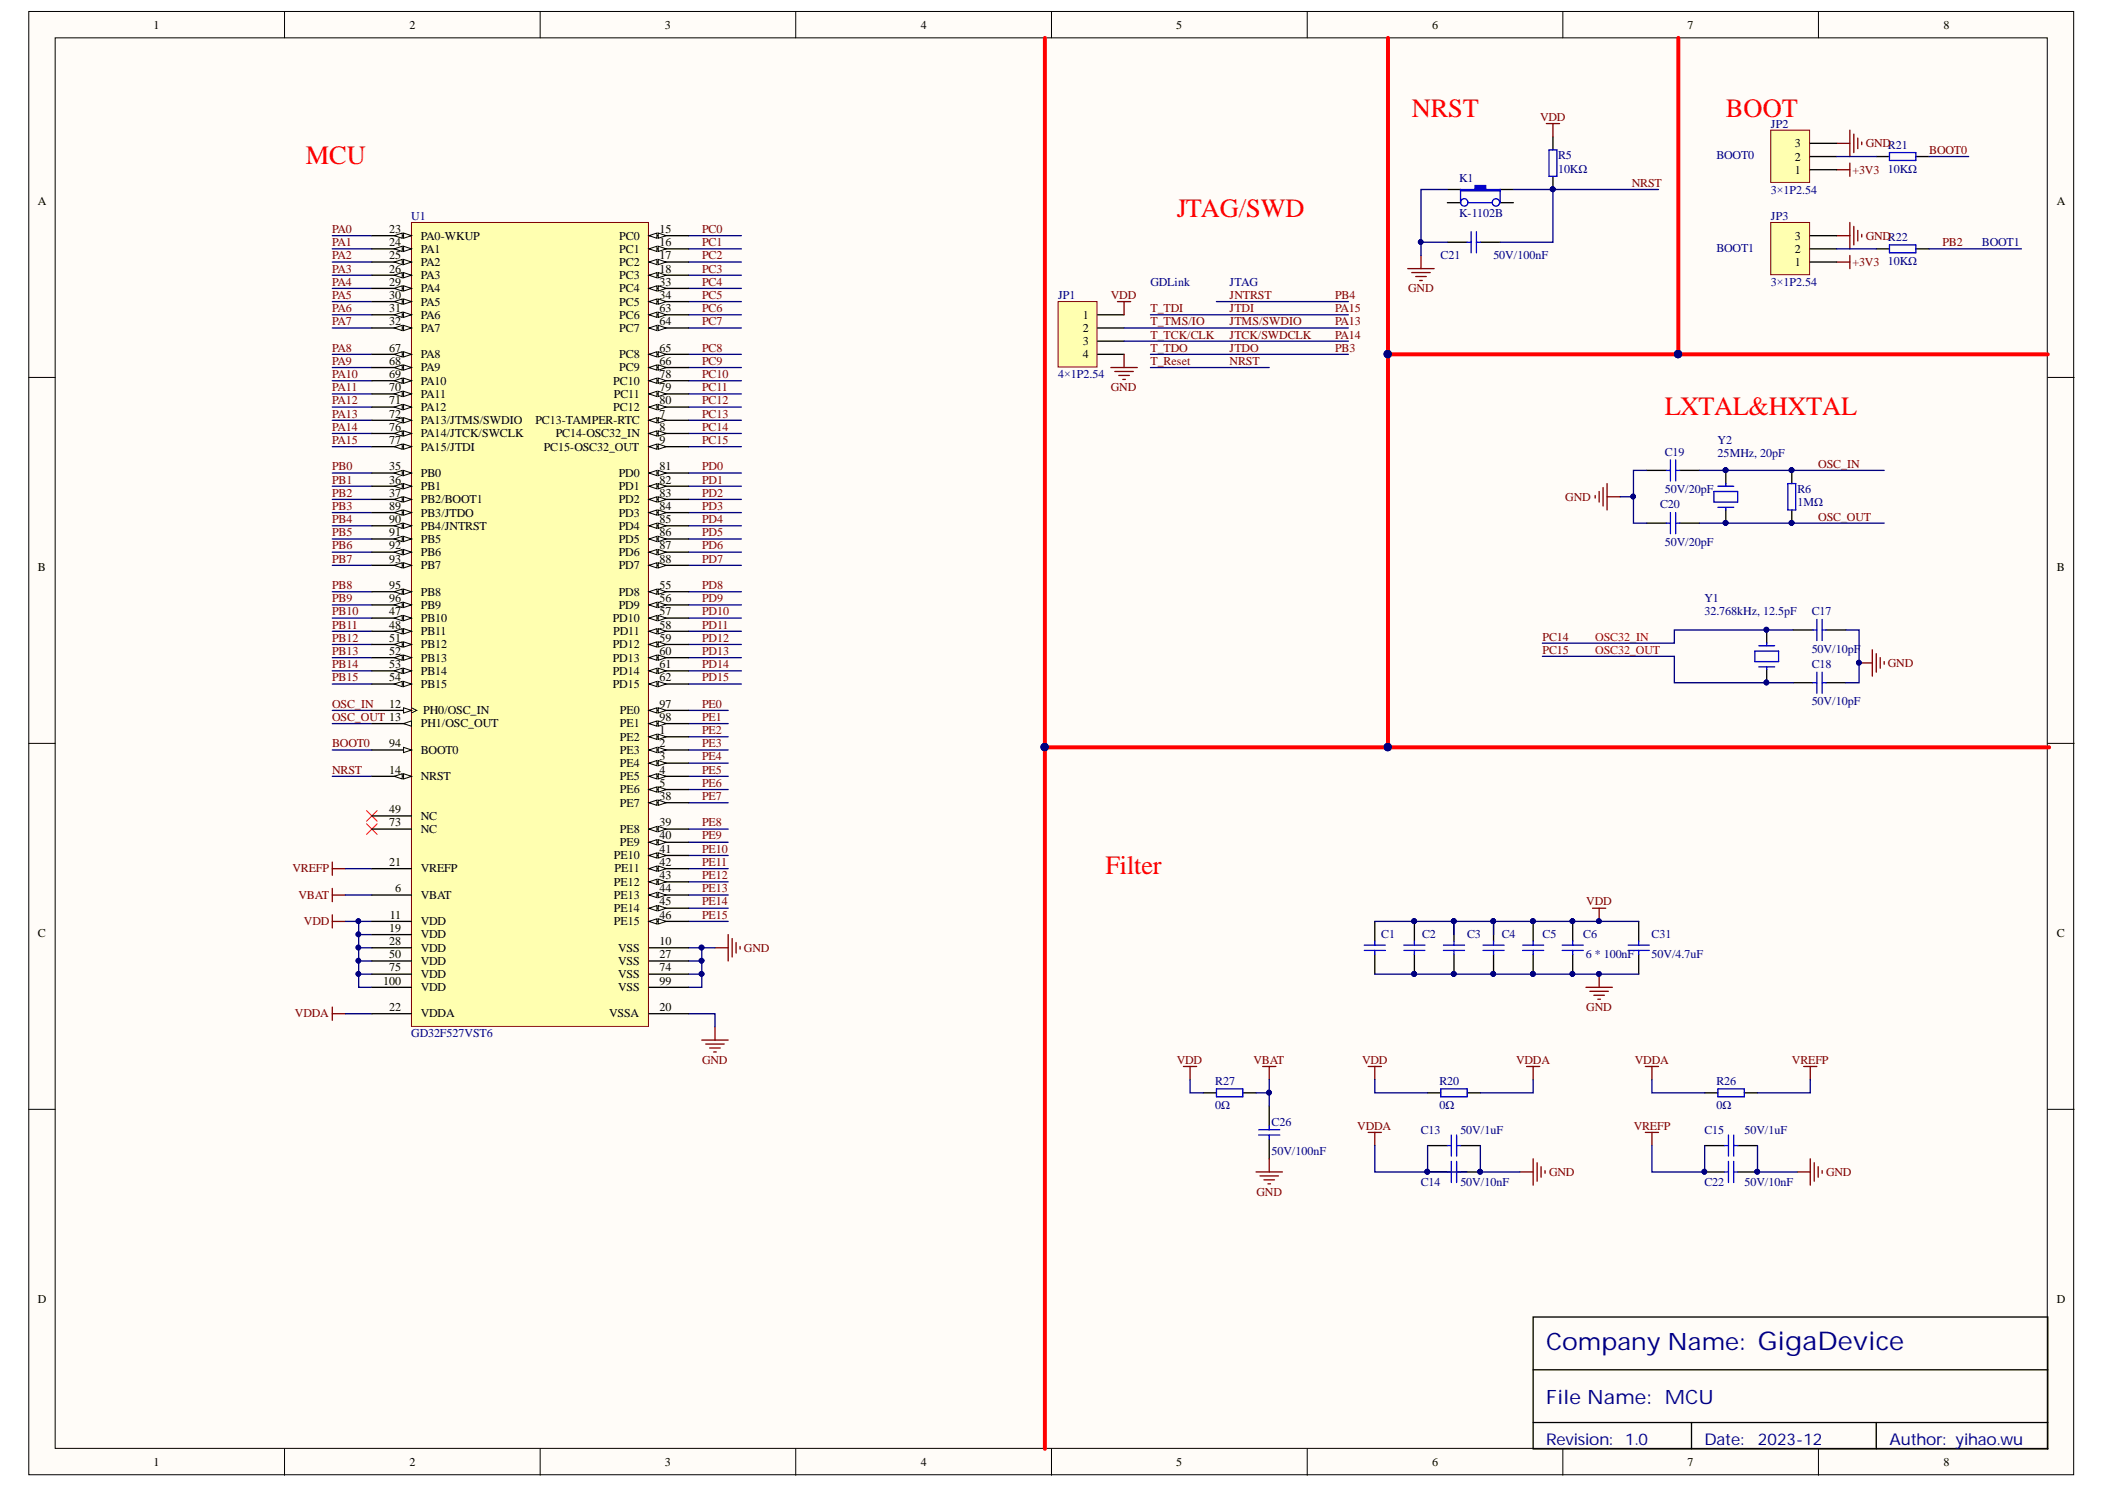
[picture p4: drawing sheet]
<svg xmlns="http://www.w3.org/2000/svg" width="297mm" height="210mm" viewBox="0 0 297 210" stroke-linecap="round" stroke-linejoin="round" font-family="sans-serif">
<defs><g id="words">
<g font-size="3.7" fill="#f00">
<text x="199.2" y="16.5">NRST</text>
<text x="243.6" y="16.5">BOOT</text>
<text x="43.1" y="23.2">MCU</text>
<text x="166.1" y="30.6">JTAG/SWD</text>
<text x="234.9" y="58.5">LXTAL&amp;HXTAL</text>
<text x="156" y="123.2">Filter</text>
</g>
<text font-size="3.4" fill="#000080" x="218.2" y="190.4">Company Name: GigaDevice</text>
<text font-size="2.8" fill="#000080" x="218.2" y="198">File Name: MCU</text>
<g font-size="2.3" fill="#000080">
<text x="218.2" y="203.8">Revision:</text>
<text x="229.3" y="203.8">1.0</text>
<text x="240.5" y="203.8">Date:</text>
<text x="248" y="203.8">2023-12</text>
<text x="266.7" y="203.8">Author: yihao.wu</text>
</g>
<g font-size="1.7">
<text x="21.7" y="4.1">1</text>
<text x="57.8" y="4.1">2</text>
<text x="93.8" y="4.1">3</text>
<text x="129.9" y="4.1">4</text>
<text x="166" y="4.1">5</text>
<text x="202.1" y="4.1">6</text>
<text x="238.1" y="4.1">7</text>
<text x="274.3" y="4.1">8</text>
<text x="253.3" y="22.7">2</text>
<text x="253.3" y="20.8">3</text>
<text x="5.3" y="28.9">A</text>
<text x="253.3" y="24.5">1</text>
<text x="290.3" y="28.9">A</text>
<text x="54.9" y="32.9">23</text>
<text x="54.9" y="34.7">24</text>
<text x="59.4" y="33.8">PA0-WKUP</text>
<text x="59.4" y="35.7">PA1</text>
<text x="87.4" y="33.8">PC0</text>
<text x="87.4" y="35.7">PC1</text>
<text x="93.1" y="32.9">15</text>
<text x="93.1" y="34.7">16</text>
<text x="253.3" y="35.7">2</text>
<text x="253.3" y="33.8">3</text>
<text x="54.9" y="36.6">25</text>
<text x="54.9" y="38.5">26</text>
<text x="54.9" y="40.3">29</text>
<text x="59.4" y="37.5">PA2</text>
<text x="59.4" y="39.4">PA3</text>
<text x="59.4" y="41.2">PA4</text>
<text x="87.4" y="37.5">PC2</text>
<text x="87.4" y="39.4">PC3</text>
<text x="87.4" y="41.2">PC4</text>
<text x="93.1" y="36.6">17</text>
<text x="93.1" y="38.5">18</text>
<text x="93.1" y="40.3">33</text>
<text x="253.3" y="37.5">1</text>
<text x="54.9" y="42.2">30</text>
<text x="54.9" y="44">31</text>
<text x="54.9" y="45.9">32</text>
<text x="59.4" y="43.1">PA5</text>
<text x="59.4" y="45">PA6</text>
<text x="59.4" y="46.8">PA7</text>
<text x="87.4" y="43.1">PC5</text>
<text x="87.4" y="45">PC6</text>
<text x="87.4" y="46.8">PC7</text>
<text x="93.1" y="42.2">34</text>
<text x="93.1" y="44">63</text>
<text x="93.1" y="45.9">64</text>
<text x="152.8" y="45">1</text>
<text x="152.8" y="46.8">2</text>
<text x="54.9" y="49.6">67</text>
<text x="54.9" y="51.5">68</text>
<text x="54.9" y="53.3">69</text>
<text x="59.4" y="50.5">PA8</text>
<text x="59.4" y="52.4">PA9</text>
<text x="87.4" y="50.5">PC8</text>
<text x="87.4" y="52.4">PC9</text>
<text x="93.1" y="49.6">65</text>
<text x="93.1" y="51.5">66</text>
<text x="93.1" y="53.3">78</text>
<text x="152.8" y="48.7">3</text>
<text x="152.8" y="50.5">4</text>
<text x="54.9" y="55.2">70</text>
<text x="54.9" y="57.1">71</text>
<text x="54.9" y="58.9">72</text>
<text x="59.4" y="54.3">PA10</text>
<text x="59.4" y="56.1">PA11</text>
<text x="59.4" y="58">PA12</text>
<text x="59.4" y="59.8">PA13/JTMS/SWDIO</text>
<text x="75.5" y="59.8">PC13-TAMPER-RTC</text>
<text x="86.5" y="54.3">PC10</text>
<text x="86.5" y="58">PC12</text>
<text x="86.6" y="56.1">PC11</text>
<text x="93.1" y="55.2">79</text>
<text x="93.1" y="57.1">80</text>
<text x="93.1" y="58.9">7</text>
<text x="54.9" y="60.8">76</text>
<text x="54.9" y="62.6">77</text>
<text x="59.4" y="61.7">PA14/JTCK/SWCLK</text>
<text x="59.4" y="63.6">PA15/JTDI</text>
<text x="76.7" y="63.6">PC15-OSC32_OUT</text>
<text x="78.4" y="61.7">PC14-OSC32_IN</text>
<text x="93.1" y="60.8">8</text>
<text x="93.1" y="62.6">9</text>
<text x="54.9" y="66.4">35</text>
<text x="54.9" y="68.2">36</text>
<text x="54.9" y="70.1">37</text>
<text x="54.9" y="71.9">89</text>
<text x="59.4" y="67.3">PB0</text>
<text x="59.4" y="69.1">PB1</text>
<text x="59.4" y="71">PB2/BOOT1</text>
<text x="87.3" y="67.3">PD0</text>
<text x="87.3" y="69.1">PD1</text>
<text x="87.3" y="71">PD2</text>
<text x="93.1" y="66.4">81</text>
<text x="93.1" y="68.2">82</text>
<text x="93.1" y="70.1">83</text>
<text x="93.1" y="71.9">84</text>
<text x="54.9" y="73.8">90</text>
<text x="54.9" y="75.7">91</text>
<text x="54.9" y="77.5">92</text>
<text x="59.4" y="72.9">PB3/JTDO</text>
<text x="59.4" y="74.7">PB4/JNTRST</text>
<text x="59.4" y="76.6">PB5</text>
<text x="87.3" y="72.9">PD3</text>
<text x="87.3" y="74.7">PD4</text>
<text x="87.3" y="76.6">PD5</text>
<text x="93.1" y="73.8">85</text>
<text x="93.1" y="75.7">86</text>
<text x="93.1" y="77.5">87</text>
<text x="5.3" y="80.6">B</text>
<text x="54.9" y="79.4">93</text>
<text x="54.9" y="83.1">95</text>
<text x="59.4" y="78.4">PB6</text>
<text x="59.4" y="80.3">PB7</text>
<text x="87.3" y="78.4">PD6</text>
<text x="87.3" y="80.3">PD7</text>
<text x="93.1" y="79.4">88</text>
<text x="93.1" y="83.1">55</text>
<text x="290.3" y="80.6">B</text>
<text x="54.9" y="84.9">96</text>
<text x="54.9" y="86.8">47</text>
<text x="54.9" y="88.7">48</text>
<text x="59.4" y="84">PB8</text>
<text x="59.4" y="85.9">PB9</text>
<text x="59.4" y="87.7">PB10</text>
<text x="59.4" y="89.6">PB11</text>
<text x="86.5" y="87.7">PD10</text>
<text x="86.5" y="89.6">PD11</text>
<text x="87.3" y="84">PD8</text>
<text x="87.3" y="85.9">PD9</text>
<text x="93.1" y="84.9">56</text>
<text x="93.1" y="86.8">57</text>
<text x="93.1" y="88.7">58</text>
<text x="54.9" y="90.5">51</text>
<text x="54.9" y="92.4">52</text>
<text x="54.9" y="94.2">53</text>
<text x="59.4" y="91.5">PB12</text>
<text x="59.4" y="93.3">PB13</text>
<text x="59.4" y="95.2">PB14</text>
<text x="86.5" y="91.5">PD12</text>
<text x="86.5" y="93.3">PD13</text>
<text x="86.5" y="95.2">PD14</text>
<text x="93.1" y="90.5">59</text>
<text x="93.1" y="92.4">60</text>
<text x="93.1" y="94.2">61</text>
<text x="54.9" y="99.8">12</text>
<text x="54.9" y="96.1">54</text>
<text x="59.4" y="97">PB15</text>
<text x="59.7" y="100.8">PH0/OSC_IN</text>
<text x="86.5" y="97">PD15</text>
<text x="87.5" y="100.8">PE0</text>
<text x="93.1" y="96.1">62</text>
<text x="93.1" y="99.8">97</text>
<text x="93.1" y="101.7">98</text>
<text x="54.9" y="105.4">94</text>
<text x="59.4" y="106.3">BOOT0</text>
<text x="59.4" y="102.6">PH1/OSC_OUT</text>
<text x="87.5" y="102.6">PE1</text>
<text x="87.5" y="104.5">PE2</text>
<text x="87.5" y="106.3">PE3</text>
<text x="93.1" y="103.5">1</text>
<text x="93.1" y="105.4">2</text>
<text x="93.1" y="107.3">3</text>
<text x="54.9" y="109.1">14</text>
<text x="59.4" y="110.1">NRST</text>
<text x="87.5" y="108.2">PE4</text>
<text x="87.5" y="110.1">PE5</text>
<text x="87.5" y="111.9">PE6</text>
<text x="87.5" y="113.8">PE7</text>
<text x="93.1" y="109.1">4</text>
<text x="93.1" y="111">5</text>
<text x="93.1" y="112.8">38</text>
<text x="54.9" y="116.6">73</text>
<text x="54.9" y="114.7">49</text>
<text x="59.4" y="117.5">NC</text>
<text x="59.4" y="115.6">NC</text>
<text x="87.5" y="117.5">PE8</text>
<text x="87.5" y="119.4">PE9</text>
<text x="93.1" y="116.6">39</text>
<text x="93.1" y="118.4">40</text>
<text x="54.9" y="122.1">21</text>
<text x="55.8" y="125.9">6</text>
<text x="59.4" y="123.1">VREFP</text>
<text x="86.6" y="121.2">PE10</text>
<text x="86.6" y="124.9">PE12</text>
<text x="86.7" y="123.1">PE11</text>
<text x="93.1" y="120.3">41</text>
<text x="93.1" y="122.1">42</text>
<text x="93.1" y="124">43</text>
<text x="93.1" y="125.9">44</text>
<text x="54.9" y="131.4">19</text>
<text x="55" y="129.6">11</text>
<text x="59.4" y="130.5">VDD</text>
<text x="59.4" y="126.8">VBAT</text>
<text x="86.6" y="126.8">PE13</text>
<text x="86.6" y="128.7">PE14</text>
<text x="86.6" y="130.5">PE15</text>
<text x="93.1" y="127.7">45</text>
<text x="93.1" y="129.6">46</text>
<text x="5.3" y="132.2">C</text>
<text x="54.9" y="135.2">50</text>
<text x="54.9" y="137">75</text>
<text x="54.9" y="133.3">28</text>
<text x="59.4" y="136.1">VDD</text>
<text x="59.4" y="137.9">VDD</text>
<text x="59.4" y="134.2">VDD</text>
<text x="59.4" y="132.4">VDD</text>
<text x="87.2" y="137.9">VSS</text>
<text x="87.2" y="136.1">VSS</text>
<text x="87.2" y="134.2">VSS</text>
<text x="93.1" y="137">74</text>
<text x="93.1" y="135.2">27</text>
<text x="93.1" y="133.3">10</text>
<text x="290.3" y="132.2">C</text>
<text x="54.1" y="138.9">100</text>
<text x="54.9" y="142.6">22</text>
<text x="59.4" y="139.8">VDD</text>
<text x="59.4" y="143.5">VDDA</text>
<text x="86" y="143.5">VSSA</text>
<text x="87.2" y="139.8">VSS</text>
<text x="93.1" y="142.6">20</text>
<text x="93.1" y="138.9">99</text>
<text x="5.3" y="183.8">D</text>
<text x="290.3" y="183.8">D</text>
<text x="21.7" y="206.8">1</text>
<text x="57.8" y="206.8">2</text>
<text x="93.8" y="206.8">3</text>
<text x="129.9" y="206.8">4</text>
<text x="166" y="206.8">5</text>
<text x="202.1" y="206.8">6</text>
<text x="238.1" y="206.8">7</text>
<text x="274.3" y="206.8">8</text>
</g>
<g font-size="1.7" fill="#800000">
<text x="217.3" y="17.1">VDD</text>
<text x="263.3" y="20.8">GNDR21</text>
<text x="272.2" y="21.7">BOOT0</text>
<text x="230.3" y="26.4">NRST</text>
<text x="261.4" y="24.5">+3V3</text>
<text x="46.9" y="32.9">PA0</text>
<text x="46.9" y="34.7">PA1</text>
<text x="99.1" y="32.9">PC0</text>
<text x="99.1" y="34.7">PC1</text>
<text x="263.3" y="33.8">GNDR22</text>
<text x="274.1" y="34.7">PB2</text>
<text x="46.9" y="40.3">PA4</text>
<text x="46.9" y="38.5">PA3</text>
<text x="46.9" y="36.6">PA2</text>
<text x="99.1" y="40.3">PC4</text>
<text x="99.1" y="38.5">PC3</text>
<text x="99.1" y="36.6">PC2</text>
<text x="198.7" y="41.2">GND</text>
<text x="261.4" y="37.5">+3V3</text>
<text x="46.9" y="42.2">PA5</text>
<text x="46.9" y="44">PA6</text>
<text x="46.9" y="45.9">PA7</text>
<text x="99.1" y="42.2">PC5</text>
<text x="99.1" y="44">PC6</text>
<text x="99.1" y="45.9">PC7</text>
<text x="156.8" y="42.2">VDD</text>
<text x="162.3" y="45.9">T_TMS/IO</text>
<text x="162.3" y="47.8">T_TCK/CLK</text>
<text x="162.3" y="44">T_TDI</text>
<text x="173.5" y="42.2">JNTRST</text>
<text x="173.5" y="44">JTDI</text>
<text x="173.5" y="45.9">JTMS/SWDIO</text>
<text x="173.5" y="47.8">JTCK/SWDCLK</text>
<text x="188.4" y="45.9">PA13</text>
<text x="188.4" y="44">PA15</text>
<text x="188.4" y="42.2">PB4</text>
<text x="188.4" y="47.8">PA14</text>
<text x="46.9" y="51.5">PA9</text>
<text x="46.9" y="53.3">PA10</text>
<text x="46.9" y="49.6">PA8</text>
<text x="99.1" y="49.6">PC8</text>
<text x="99.1" y="51.5">PC9</text>
<text x="99.1" y="53.3">PC10</text>
<text x="162.3" y="49.6">T_TDO</text>
<text x="162.3" y="51.5">T_Reset</text>
<text x="173.5" y="49.6">JTDO</text>
<text x="173.5" y="51.5">NRST</text>
<text x="188.4" y="49.6">PB3</text>
<text x="46.9" y="55.2">PA11</text>
<text x="46.9" y="57.1">PA12</text>
<text x="46.9" y="58.9">PA13</text>
<text x="99.1" y="57.1">PC12</text>
<text x="99.1" y="58.9">PC13</text>
<text x="99.1" y="55.2">PC11</text>
<text x="156.8" y="55.2">GND</text>
<text x="46.9" y="62.6">PA15</text>
<text x="46.9" y="60.8">PA14</text>
<text x="99.1" y="60.8">PC14</text>
<text x="99.1" y="62.6">PC15</text>
<text x="46.9" y="68.2">PB1</text>
<text x="46.9" y="70.1">PB2</text>
<text x="46.9" y="71.9">PB3</text>
<text x="46.9" y="66.4">PB0</text>
<text x="99.1" y="66.4">PD0</text>
<text x="99.1" y="68.2">PD1</text>
<text x="99.1" y="71.9">PD3</text>
<text x="99.1" y="70.1">PD2</text>
<text x="220.9" y="70.7">GND</text>
<text x="256.6" y="66">OSC_IN</text>
<text x="46.9" y="75.7">PB5</text>
<text x="46.9" y="77.5">PB6</text>
<text x="46.9" y="73.8">PB4</text>
<text x="99.1" y="73.8">PD4</text>
<text x="99.1" y="75.7">PD5</text>
<text x="99.1" y="77.5">PD6</text>
<text x="256.6" y="73.5">OSC_OUT</text>
<text x="46.9" y="79.4">PB7</text>
<text x="46.9" y="83.1">PB8</text>
<text x="99.1" y="79.4">PD7</text>
<text x="99.1" y="83.1">PD8</text>
<text x="46.9" y="86.8">PB10</text>
<text x="46.9" y="88.7">PB11</text>
<text x="46.9" y="84.9">PB9</text>
<text x="99.1" y="84.9">PD9</text>
<text x="99.1" y="86.8">PD10</text>
<text x="99.1" y="88.7">PD11</text>
<text x="46.9" y="90.5">PB12</text>
<text x="46.9" y="92.4">PB13</text>
<text x="46.9" y="94.2">PB14</text>
<text x="99.1" y="90.5">PD12</text>
<text x="99.1" y="92.4">PD13</text>
<text x="99.1" y="94.2">PD14</text>
<text x="217.7" y="90.4">PC14</text>
<text x="217.7" y="92.2">PC15</text>
<text x="266.4" y="94.1">GND</text>
<text x="46.9" y="96.1">PB15</text>
<text x="46.9" y="99.8">OSC_IN</text>
<text x="46.9" y="101.7">OSC_OUT 13</text>
<text x="99.1" y="96.1">PD15</text>
<text x="99.1" y="99.8">PE0</text>
<text x="99.1" y="101.7">PE1</text>
<text x="46.9" y="105.4">BOOT0</text>
<text x="99.1" y="103.5">PE2</text>
<text x="99.1" y="105.4">PE3</text>
<text x="99.1" y="107.3">PE4</text>
<text x="46.9" y="109.1">NRST</text>
<text x="99.1" y="109.1">PE5</text>
<text x="99.1" y="111">PE6</text>
<text x="99.1" y="112.8">PE7</text>
<text x="99.1" y="118.4">PE9</text>
<text x="99.1" y="116.6">PE8</text>
<text x="41.3" y="123.1">VREFP</text>
<text x="99.1" y="122.1">PE11</text>
<text x="99.1" y="120.3">PE10</text>
<text x="99.1" y="124">PE12</text>
<text x="99.1" y="125.9">PE13</text>
<text x="42.1" y="126.8">VBAT</text>
<text x="42.9" y="130.5">VDD</text>
<text x="99.1" y="127.7">PE14</text>
<text x="99.1" y="129.6">PE15</text>
<text x="223.8" y="127.7">VDD</text>
<text x="105" y="134.2">GND</text>
<text x="41.6" y="143.5">VDDA</text>
<text x="223.8" y="142.6">GND</text>
<text x="99.1" y="150">GND</text>
<text x="166.1" y="150">VDD</text>
<text x="176.9" y="150">VBAT</text>
<text x="192.2" y="150">VDD</text>
<text x="213.9" y="150">VDDA</text>
<text x="230.7" y="150">VDDA</text>
<text x="252.9" y="150">VREFP</text>
<text x="191.5" y="159.4">VDDA</text>
<text x="230.5" y="159.4">VREFP</text>
<text x="218.6" y="165.9">GND</text>
<text x="257.7" y="165.9">GND</text>
<text x="177.3" y="168.7">GND</text>
</g>
<g font-size="1.7" fill="#000080">
<text x="219.9" y="22.5">R5</text>
<text x="242.2" y="22.5">BOOT0</text>
<text x="249.9" y="18">JP2</text>
<text x="205.9" y="25.6">K1</text>
<text x="219.9" y="24.3">10KΩ</text>
<text x="249.9" y="27.3">3×1P2.54</text>
<text x="266.4" y="24.3">10KΩ</text>
<text x="58" y="31">U1</text>
<text x="205.9" y="30.7">K-1102B</text>
<text x="242.2" y="35.5">BOOT1</text>
<text x="249.9" y="31">JP3</text>
<text x="279.7" y="34.7">BOOT1</text>
<text x="162.3" y="40.3">GDLink</text>
<text x="173.5" y="40.3">JTAG</text>
<text x="203.3" y="36.6">C21</text>
<text x="210.7" y="36.6">50V/100nF</text>
<text x="249.9" y="40.3">3×1P2.54</text>
<text x="266.4" y="37.4">10KΩ</text>
<text x="149.3" y="42.2">JP1</text>
<text x="149.3" y="53.3">4×1P2.54</text>
<text x="234.9" y="64.3">C19</text>
<text x="242.4" y="62.6">Y2</text>
<text x="242.4" y="64.5">25MHz, 20pF</text>
<text x="234.3" y="71.6">C20</text>
<text x="234.9" y="69.6">50V/20pF</text>
<text x="253.6" y="69.6">R6</text>
<text x="253.6" y="71.4">1MΩ</text>
<text x="234.9" y="77">50V/20pF</text>
<text x="240.5" y="84.9">Y1</text>
<text x="240.5" y="86.8">32.768kHz, 12.5pF</text>
<text x="255.7" y="86.8">C17</text>
<text x="255.7" y="92">50V/10pF</text>
<text x="255.7" y="94.2">C18</text>
<text x="255.7" y="99.5">50V/10pF</text>
<text x="194.9" y="132.4">C1</text>
<text x="200.7" y="132.4">C2</text>
<text x="207" y="132.4">C3</text>
<text x="211.9" y="132.4">C4</text>
<text x="217.7" y="132.4">C5</text>
<text x="223.4" y="132.4">C6</text>
<text x="223.8" y="135.2">6 * 100nF</text>
<text x="233.1" y="132.4">C31</text>
<text x="233.1" y="135.2">50V/4.7uF</text>
<text x="58" y="146.3">GD32F527VST6</text>
<text x="171.5" y="153.1">R27</text>
<text x="203.1" y="153.1">R20</text>
<text x="242.2" y="153.1">R26</text>
<text x="171.5" y="156.4">0Ω</text>
<text x="179.4" y="158.8">C26</text>
<text x="200.5" y="159.9">C13</text>
<text x="203.1" y="156.4">0Ω</text>
<text x="206.1" y="159.9">50V/1uF</text>
<text x="240.5" y="159.9">C15</text>
<text x="242.2" y="156.4">0Ω</text>
<text x="246.2" y="159.9">50V/1uF</text>
<text x="179.4" y="162.9">50V/100nF</text>
<text x="200.5" y="167.4">C14</text>
<text x="206.1" y="167.4">50V/10nF</text>
<text x="240.5" y="167.4">C22</text>
<text x="246.2" y="167.4">50V/10nF</text>
</g>
<g font-size="1.7" fill="#bf0000">
<text x="225.1" y="90.4">OSC32_IN</text>
<text x="225.1" y="92.2">OSC32_OUT</text>
</g>
</g></defs>
<g fill="#fffcf8" stroke="#000" stroke-width=".14">
<path d="M4.1 1.6h288.5v206.4h-288.5z"/>
<path d="M7.8 5.3h281.1v199h-281.1z"/>
</g>
<g fill="none" stroke="#000" stroke-width=".14">
<path d="M40.1 1.6v3.7M76.2 1.6v3.7M112.3 1.6v3.7M148.4 1.6v3.7M184.5 1.6v3.7M220.5 1.6v3.7M256.6 1.6v3.7M4.1 53.2h3.7M289 53.2h3.7M4.1 104.9h3.7M289 104.9h3.7M4.1 156.5h3.7"/>
<path d="M289 156.5h3.7M40.1 204.4v3.7M76.2 204.4v3.7M112.3 204.4v3.7M148.4 204.4v3.7M184.5 204.4v3.7M220.5 204.4v3.7M256.6 204.4v3.7"/>
</g>
<g fill="none" stroke="#000" stroke-width=".19">
<path d="M204.2 26.7h1.9M211.7 26.7h1.9M232.4 66.4h2.8M232.4 73.8h2.8M237 66.4h2.8M237 73.8h2.8M243.5 66.4v1.8M243.5 71.9v1.9M216.3 185.8h72.7v18.6h-72.7zM216.3 193.2h72.7M216.3 200.7h72.7M238.7 200.7v3.7"/>
<path d="M264.8 200.7v3.7"/>
</g>
<g fill="none" stroke="#00f" stroke-width=".19">
<path d="M235.2 66.4h.5M235.2 73.8h.5M235.7 64.9v2.9M235.7 72.3v3M236.5 66.4h.5M236.5 64.9v2.9M236.5 72.3v3M236.5 73.8h.5M241.9 69.3h3.3v1.5h-3.3zM242.4 68.6h2.2M242.4 71.6h2.2M243.5 68.2v.4"/>
<path d="M243.5 71.6v.3"/>
</g>
<g fill="#000080" stroke="#000080" stroke-width=".14">
<circle cx="243.5" cy="73.8" r=".34"/>
<circle cx="243.5" cy="66.3" r=".34"/>
</g>
<path d="M206.1 26.7h2.1v-.5h1.4v.5h2.1v.2h-5.6z" fill-rule="evenodd" fill="#00f"/>
<g fill="none" stroke="#00f" stroke-width=".19">
<path d="M206.1 26.7h2.1v-.5h1.4v.5h2.1v.2h-5.6zM206.1 26.7v1.9M207 34.2h.6M207.2 28.6h3.4M207.6 32.7v3M208.3 34.2h.6M208.3 32.7v3M211.7 26.7v1.9M218.6 21.2h1.1v3.7h-1.1zM252.3 68.2h1.1v3.7h-1.1zM247.6 91.8h3.4v1.5h-3.4zM248.2 91.1h2.2"/>
<path d="M248.2 94.1h2.2M249.3 90.7v.4M249.3 94.1v.3M255.8 88.9h.6M255.8 96.3h.6M256.4 87.4v3M256.4 94.8v3M257.1 88.9h.6M257.1 87.4v3M257.1 94.8v3M257.1 96.3h.6M192.5 133.3h3"/>
<path d="M192.5 134.1h3M194 132.8v.5M194 134.1v.5M198.1 133.3h3M198.1 134.1h3M199.6 132.8v.5M199.6 134.1v.5M203.7 133.3h3M203.7 134.1h3M205.2 132.8v.5M205.2 134.1v.5M209.3 133.3h2.9"/>
<path d="M209.3 134.1h2.9M210.8 132.8v.5M210.8 134.1v.5M214.9 133.3h2.9M214.9 134.1h2.9M216.3 132.8v.5M216.3 134.1v.5M220.4 133.3h3M220.4 134.1h3M221.9 132.8v.5M221.9 134.1v.5M229.8 133.3h2.9"/>
<path d="M229.8 134.1h2.9M231.2 132.8v.5M231.2 134.1v.5M204.2 165.3h.6M204.2 161.6h.6M204.8 160.1v3M204.8 163.8v3M205.5 165.3h.6M205.5 160.1v3M205.5 163.8v3M205.5 161.6h.6M243.3 165.3h.6"/>
<path d="M243.3 161.6h.6M243.9 160.1v3M243.9 163.8v3M244.6 165.3h.6M244.6 161.6h.6M244.6 160.1v3M244.6 163.8v3"/>
<circle cx="206.6" cy="28.6" r=".52"/>
<circle cx="211.1" cy="28.6" r=".52"/>
</g>
<g fill="none" stroke="#000" stroke-width=".19">
<path d="M219.1 19.3v1.9M204.2 28.6h1.9M204.2 34.2h2.8M208.9 34.2h2.8M211.7 28.6h1.9M219.1 24.9v1.8M252.8 66.4v1.8M252.8 71.9v1.9M249.3 88.9v1.8M249.3 94.4v1.9M253 88.9h2.8M253 96.3h2.8"/>
<path d="M257.7 88.9h2.8M257.7 96.3h2.8M194 130v2.8M194 134.6v2.8M199.6 130v2.8M199.6 134.6v2.8M205.2 130v2.8M205.2 134.6v2.8M210.8 130v2.8M210.8 134.6v2.8M216.3 130v2.8M216.3 134.6v2.8"/>
<path d="M221.9 130v2.8M221.9 134.6v2.8M231.2 130v2.8M231.2 134.6v2.8M201.4 165.3h2.8M201.4 161.6h2.8M206.1 165.3h2.8M206.1 161.6h2.8M240.6 165.3h2.7M240.6 161.6h2.7M245.2 165.3h2.8M245.2 161.6h2.8"/>
</g>
<g fill="none" stroke="#800000" stroke-width=".19">
<path d="M218.2 17.4h1.9M219.1 17.4v1.9M198.7 37.9h3.7M199.2 38.5h2.6M199.8 39h1.5M200.3 39.6h.4M200.5 36v1.9M225.1 69.9v.4M225.7 69.3v1.5M226.2 68.8v2.6M226.8 68.2v3.7M226.8 70.1h1.8"/>
<path d="M262.3 93.5h1.9M264.2 91.7v3.7M264.8 92.2v2.6M265.3 92.8v1.5M265.9 93.3v.4M223.8 139.3h3.7M224.4 139.8h2.6M224.7 128.1h1.9M225.7 128.1v1.9M225.7 137.4v1.9M193.1 159.7h1.8M194 159.7v1.9"/>
<path d="M224.9 140.4h1.5M225.5 141h.3M232.2 159.7h1.8M233.1 159.7v1.9M214.5 165.3h1.8M216.3 163.5v3.7M216.9 164v2.6M217.5 164.6v1.5M218 165.1v.4M253.6 165.3h1.8M255.4 163.5v3.7M256 164v2.6"/>
<path d="M256.6 164.6v1.5M257.1 165.1v.4"/>
</g>
<g fill="#000080" stroke="#000080" stroke-width=".14">
<circle cx="219.1" cy="26.7" r=".34"/>
<circle cx="249.3" cy="96.3" r=".33"/>
<circle cx="249.3" cy="88.8" r=".33"/>
<circle cx="252.8" cy="73.8" r=".34"/>
<circle cx="252.8" cy="66.3" r=".34"/>
<circle cx="208.9" cy="165.3" r=".34"/>
<circle cx="201.4" cy="165.3" r=".33"/>
<circle cx="248" cy="165.3" r=".34"/>
<circle cx="240.5" cy="165.3" r=".33"/>
<circle cx="262.3" cy="93.5" r=".34"/>
<circle cx="225.6" cy="137.4" r=".34"/>
<circle cx="225.6" cy="129.9" r=".34"/>
<circle cx="216.3" cy="137.4" r=".34"/>
<circle cx="216.3" cy="129.9" r=".34"/>
<circle cx="221.9" cy="137.4" r=".33"/>
<circle cx="221.9" cy="129.9" r=".33"/>
<circle cx="199.5" cy="137.4" r=".34"/>
<circle cx="199.5" cy="129.9" r=".34"/>
<circle cx="205.1" cy="137.4" r=".34"/>
<circle cx="205.1" cy="129.9" r=".34"/>
<circle cx="210.7" cy="137.4" r=".33"/>
<circle cx="210.7" cy="129.9" r=".33"/>
</g>
<path d="M149.3 42.5h5.5v9.3h-5.5z" fill="#ffffb0" stroke="#800000" stroke-width=".14"/>
<path d="M264.8 22.1h1.8M264.8 35.1h1.8M270.3 22.1h1.9M270.3 35.1h1.9M154.9 44.4h3.7M154.9 46.3h3.7M154.9 48.1h3.7M154.9 50h3.7M179.1 156v2.8M179.1 160.7v2.8" fill="none" stroke="#000" stroke-width=".19"/>
<g fill="none" stroke="#800000" stroke-width=".19">
<path d="M261 18.4v3.7M261.6 18.9v2.6M262.2 19.5v1.5M259.2 20.2h1.8M259.2 33.2h1.8M259.2 37h1.8M259.2 23.9h1.8M261 23v1.9M261 31.4v3.7M261 36v1.9M261.6 31.9v2.6M262.2 32.5v1.5"/>
<path d="M262.7 20v.4M262.7 33.1v.3M156.8 51.8h3.7M157.3 52.4h2.6M157.7 42.5h1.8M157.9 53h1.5M158.4 53.5h.4M158.6 42.5v1.9M158.6 50v1.8M178.2 150.4h1.8M179.1 150.4v1.9M177.2 165.3h3.8"/>
<path d="M177.8 165.9h2.6M178.4 166.4h1.4M178.9 167h.4M179.1 163.5v1.8"/>
</g>
<path d="M266.6 21.5h3.7v1.1h-3.7zM266.6 34.5h3.7v1.2h-3.7zM177.6 159.4h3M179.1 158.8v.6M177.6 160.1h3M179.1 160.1v.6" fill="none" stroke="#00f" stroke-width=".19"/>
<path d="M249.9 18.4h5.5v7.3h-5.5z" fill="#ffffb0" stroke="#800000" stroke-width=".14"/>
<path d="M255.4 23.9h3.8M255.4 22.1h3.8M255.4 20.2h3.8" fill="none" stroke="#000" stroke-width=".19"/>
<path d="M249.9 31.4h5.5v7.3h-5.5z" fill="#ffffb0" stroke="#800000" stroke-width=".14"/>
<path d="M255.4 37h3.8M255.4 35.1h3.8M255.4 33.2h3.8M169.8 154.2h1.9M175.4 154.2h1.8M201.4 154.2h1.9M207 154.2h1.9M240.6 154.2h1.8M246.1 154.2h1.9" fill="none" stroke="#000" stroke-width=".19"/>
<g fill="none" stroke="#800000" stroke-width=".19">
<path d="M46.9 121.6v1.9M46.9 125.3v1.9M46.9 129v1.9M46.9 130h1.9M46.9 126.3h1.9M46.9 122.5h1.9M100.9 133.7h1.9M102.8 131.8v3.8M103.3 132.4v2.6M103.9 133v1.4M104.4 133.5v.4M46.9 142.1v1.8"/>
<path d="M46.9 143h1.9M99 146.7h3.8M99.6 147.3h2.6M100.1 147.8h1.5M100.7 148.4h.4M100.9 144.9v1.8M167 150.4h1.9M167.9 150.4v1.9M193.1 150.4h1.8M194 150.4v1.9M215.4 150.4h1.9M216.3 150.4v1.9"/>
<path d="M232.2 150.4h1.8M233.1 150.4v1.9M254.5 150.4h1.9M255.4 150.4v1.9"/>
</g>
<path d="M51.7 114.4l1.5 1.4M51.7 116.2l1.5 1.5M53.2 114.4l-1.5 1.4M53.2 116.2l-1.5 1.5" fill="none" stroke="#f00" stroke-width=".14"/>
<path d="M171.7 153.6h3.7v1.1h-3.7zM203.3 153.6h3.7v1.1h-3.7zM242.4 153.6h3.7v1.1h-3.7z" fill="none" stroke="#00f" stroke-width=".19"/>
<g fill="none" stroke="#000080" stroke-width=".19">
<path d="M46.9 35.1h5.6M46.9 33.2h5.6M46.9 37h5.6M46.9 38.8h5.6M97.2 35.1h7.4M97.2 33.2h7.4M97.2 37h7.4M97.2 38.8h7.4M200.5 34.2h3.7M204.2 26.7h-3.7v9.3M213.6 26.7h20.4M219.1 26.7v7.5h-7.4"/>
<path d="M259.2 22.1h5.6M259.2 35.1h5.6M272.2 22.1h5.6M272.2 35.1h13M46.9 42.5h5.6M46.9 44.4h5.6M46.9 50h5.6M46.9 51.8h5.6M46.9 46.3h5.6M46.9 40.7h5.6M46.9 53.7h5.6M46.9 55.6h5.6"/>
<path d="M46.9 57.4h5.6M46.9 59.3h5.6M97.2 42.5h7.4M97.2 44.4h7.4M97.2 50h7.4M97.2 51.8h7.4M97.2 46.3h7.4M97.2 40.7h7.4M97.2 53.7h7.4M97.2 55.6h7.4M97.2 57.4h7.4M97.2 59.3h7.4"/>
<path d="M158.6 46.3h31.7M158.6 48.1h31.7M162.3 44.4h28M162.3 50h28M162.3 51.8h16.8M171.7 42.5h18.6M46.9 61.1h5.6M46.9 63h5.6M46.9 66.7h5.6M46.9 68.6h5.6M46.9 70.4h5.6M46.9 72.3h5.6"/>
<path d="M46.9 74.2h5.6M46.9 76h5.6M46.9 77.9h5.6M46.9 79.8h5.6M97.2 61.1h7.4M97.2 63h7.4M97.2 66.7h7.4M97.2 68.6h7.4M97.2 70.4h7.4M97.2 72.3h7.4M97.2 74.2h7.4M97.2 76h7.4"/>
<path d="M97.2 77.9h7.4M97.2 79.8h7.4M228.6 70.1h1.9M232.4 66.4h-1.9v7.4h1.9M239.8 66.4h26.1M239.8 73.8h26.1M46.9 83.5h5.6M46.9 85.3h5.6M46.9 87.2h5.6M46.9 89.1h5.6M46.9 90.9h5.6M46.9 92.8h5.6"/>
<path d="M46.9 94.6h5.6M46.9 96.5h5.6M97.2 83.5h7.4M97.2 85.3h7.4M97.2 87.2h7.4M97.2 89.1h7.4M97.2 90.9h7.4M97.2 92.8h7.4M97.2 94.6h7.4M97.2 96.5h7.4M217.6 92.6h18.7v3.7h16.7M253 88.9h-16.7v1.8h-18.7"/>
<path d="M260.5 88.9h1.8v7.4h-1.8M46.9 100.2h5.6M46.9 102.1h5.6M46.9 105.8h5.6M46.9 109.5h5.6M97.2 100.2h5.6M97.2 102.1h5.6M97.2 103.9h5.6M97.2 105.8h5.6M97.2 107.7h5.6M97.2 109.5h5.6M97.2 111.4h5.6"/>
<path d="M97.2 113.2h5.6M97.2 117h5.6M97.2 118.8h5.6M48.8 130h1.8v9.3h1.9M48.8 122.5h3.7M48.8 126.3h3.7M50.6 130h1.9M50.6 137.4h1.9M50.6 135.6h1.9M50.6 133.7h1.9M50.6 131.8h1.9M97.2 133.7h3.7"/>
<path d="M97.2 120.7h5.6M97.2 122.5h5.6M97.2 124.4h5.6M97.2 126.3h5.6M97.2 128.1h5.6M97.2 130h5.6M97.2 137.4h1.8M97.2 135.6h1.8M99 133.7v5.6h-1.8M194 130h11.2v1.8M194 137.4h37.2M205.2 130h5.6v1.8"/>
<path d="M210.8 130h20.4M48.8 143h3.7M97.2 143h3.7v1.9M167.9 152.3v1.9h1.9M177.2 154.2h1.9M179.1 152.3v3.7M194 152.3v1.9h7.4M216.3 152.3v1.9h-7.4M233.1 152.3v1.9h7.5M255.4 152.3v1.9h-7.4M194 161.6v3.7h13M201.4 161.6v3.7"/>
<path d="M208.9 161.6v3.7h5.6M233.1 161.6v3.7h7.5v-3.7M248 161.6v3.7h5.6"/>
</g>
<g fill="#000080" stroke="#000080" stroke-width=".14">
<circle cx="200.5" cy="34.1" r=".33"/>
<circle cx="219.1" cy="26.7" r=".34"/>
<circle cx="262.3" cy="93.5" r=".34"/>
<circle cx="243.5" cy="66.3" r=".34"/>
<circle cx="252.8" cy="66.3" r=".34"/>
<circle cx="243.5" cy="73.8" r=".34"/>
<circle cx="252.8" cy="73.8" r=".34"/>
<circle cx="249.3" cy="88.8" r=".33"/>
<circle cx="249.3" cy="96.3" r=".33"/>
<circle cx="236.8" cy="49.9" r=".52"/>
<circle cx="208.9" cy="165.3" r=".34"/>
<circle cx="248" cy="165.3" r=".34"/>
<circle cx="230.4" cy="70" r=".33"/>
<circle cx="205.1" cy="129.9" r=".34"/>
<circle cx="210.7" cy="129.9" r=".33"/>
<circle cx="199.5" cy="129.9" r=".34"/>
<circle cx="216.3" cy="129.9" r=".34"/>
<circle cx="221.9" cy="129.9" r=".33"/>
<circle cx="225.6" cy="129.9" r=".34"/>
<circle cx="199.5" cy="137.4" r=".34"/>
<circle cx="205.1" cy="137.4" r=".34"/>
<circle cx="210.7" cy="137.4" r=".33"/>
<circle cx="216.3" cy="137.4" r=".34"/>
<circle cx="221.9" cy="137.4" r=".33"/>
<circle cx="225.6" cy="137.4" r=".34"/>
<circle cx="201.4" cy="165.3" r=".33"/>
<circle cx="240.5" cy="165.3" r=".33"/>
<circle cx="195.8" cy="105.4" r=".52"/>
<circle cx="195.8" cy="49.9" r=".52"/>
<circle cx="50.6" cy="137.4" r=".33"/>
<circle cx="50.6" cy="135.5" r=".33"/>
<circle cx="50.6" cy="133.7" r=".33"/>
<circle cx="99" cy="135.5" r=".34"/>
<circle cx="99" cy="137.4" r=".34"/>
<circle cx="50.6" cy="131.8" r=".33"/>
<circle cx="50.6" cy="129.9" r=".33"/>
<circle cx="99" cy="133.7" r=".34"/>
<circle cx="147.4" cy="105.4" r=".52"/>
<circle cx="179.1" cy="154.1" r=".34"/>
</g>
<path d="M147.4 5.3v100.1M195.9 5.3v44.7h93.1M236.8 5.3v44.7M195.9 50v55.4M289.2 105.4h-141.8v99" fill="none" stroke="#f00" stroke-width=".56"/>
<path d="M58.1 31.4h33.4v113.4h-33.4z" fill="#ffffb0" stroke="#800000" stroke-width=".14"/>
<path d="M52.5 105.8h5.6" fill="none" stroke="#000" stroke-width=".19"/>
<path d="M56.9 105.4l1.2 .4-1.2 .4z" fill="#fffcf8"/>
<path d="M56.9 105.4l1.2 .4-1.2 .4z" fill="none" stroke="#000" stroke-width=".14"/>
<path d="M52.5 117h5.6M52.5 109.5h5.6" fill="none" stroke="#000" stroke-width=".19"/>
<path d="M56.9 109.1l1.2 .4-1.2 .4z" fill="#fffcf8"/>
<path d="M56.9 109.1l1.2 .4-1.2 .4z" fill="none" stroke="#000" stroke-width=".14"/>
<path d="M55.6 109.5l1.2-.4v.8z" fill="#fffcf8"/>
<path d="M58.1 99.8l.7 .4-.7 .4M55.6 109.5l1.2-.4v.8z" fill="none" stroke="#000" stroke-width=".14"/>
<path d="M52.5 100.2h5.6" fill="none" stroke="#000" stroke-width=".19"/>
<path d="M56.9 99.8l1.2 .4-1.2 .4z" fill="#fffcf8"/>
<path d="M56.9 99.8l1.2 .4-1.2 .4z" fill="none" stroke="#000" stroke-width=".14"/>
<path d="M52.5 102.1h5.6" fill="none" stroke="#000" stroke-width=".19"/>
<path d="M56.9 102.1l1.2-.4v.7z" fill="#fffcf8"/>
<path d="M56.9 102.1l1.2-.4v.7z" fill="none" stroke="#000" stroke-width=".14"/>
<path d="M52.5 33.2h5.6" fill="none" stroke="#000" stroke-width=".19"/>
<path d="M56.9 32.9l1.2 .3-1.2 .4z" fill="#fffcf8"/>
<path d="M56.9 32.9l1.2 .3-1.2 .4z" fill="none" stroke="#000" stroke-width=".14"/>
<path d="M55.6 33.2l1.2-.3v.7z" fill="#fffcf8"/>
<path d="M55.6 33.2l1.2-.3v.7z" fill="none" stroke="#000" stroke-width=".14"/>
<path d="M52.5 35.1h5.6" fill="none" stroke="#000" stroke-width=".19"/>
<path d="M56.9 34.7l1.2 .4-1.2 .4z" fill="#fffcf8"/>
<path d="M56.9 34.7l1.2 .4-1.2 .4z" fill="none" stroke="#000" stroke-width=".14"/>
<path d="M55.6 35.1l1.2-.4v.8z" fill="#fffcf8"/>
<path d="M55.6 35.1l1.2-.4v.8z" fill="none" stroke="#000" stroke-width=".14"/>
<path d="M52.5 37h5.6" fill="none" stroke="#000" stroke-width=".19"/>
<path d="M56.9 36.6l1.2 .4-1.2 .3z" fill="#fffcf8"/>
<path d="M56.9 36.6l1.2 .4-1.2 .3z" fill="none" stroke="#000" stroke-width=".14"/>
<path d="M55.6 37l1.2-.4v.7z" fill="#fffcf8"/>
<path d="M55.6 37l1.2-.4v.7z" fill="none" stroke="#000" stroke-width=".14"/>
<path d="M52.5 38.8h5.6" fill="none" stroke="#000" stroke-width=".19"/>
<path d="M56.9 38.5l1.2 .3-1.2 .4z" fill="#fffcf8"/>
<path d="M56.9 38.5l1.2 .3-1.2 .4z" fill="none" stroke="#000" stroke-width=".14"/>
<path d="M55.6 38.8l1.2-.3v.7z" fill="#fffcf8"/>
<path d="M55.6 38.8l1.2-.3v.7z" fill="none" stroke="#000" stroke-width=".14"/>
<path d="M52.5 40.7h5.6" fill="none" stroke="#000" stroke-width=".19"/>
<path d="M56.9 40.3l1.2 .4-1.2 .4z" fill="#fffcf8"/>
<path d="M56.9 40.3l1.2 .4-1.2 .4z" fill="none" stroke="#000" stroke-width=".14"/>
<path d="M55.6 40.7l1.2-.4v.8z" fill="#fffcf8"/>
<path d="M55.6 40.7l1.2-.4v.8z" fill="none" stroke="#000" stroke-width=".14"/>
<path d="M52.5 42.5h5.6" fill="none" stroke="#000" stroke-width=".19"/>
<path d="M56.9 42.2l1.2 .3-1.2 .4z" fill="#fffcf8"/>
<path d="M56.9 42.2l1.2 .3-1.2 .4z" fill="none" stroke="#000" stroke-width=".14"/>
<path d="M55.6 42.5l1.2-.3v.7z" fill="#fffcf8"/>
<path d="M55.6 42.5l1.2-.3v.7z" fill="none" stroke="#000" stroke-width=".14"/>
<path d="M52.5 44.4h5.6" fill="none" stroke="#000" stroke-width=".19"/>
<path d="M56.9 44l1.2 .4-1.2 .4z" fill="#fffcf8"/>
<path d="M56.9 44l1.2 .4-1.2 .4z" fill="none" stroke="#000" stroke-width=".14"/>
<path d="M55.6 44.4l1.2-.4v.8z" fill="#fffcf8"/>
<path d="M55.6 44.4l1.2-.4v.8z" fill="none" stroke="#000" stroke-width=".14"/>
<path d="M52.5 46.3h5.6" fill="none" stroke="#000" stroke-width=".19"/>
<path d="M56.9 45.9l1.2 .4-1.2 .3z" fill="#fffcf8"/>
<path d="M56.9 45.9l1.2 .4-1.2 .3z" fill="none" stroke="#000" stroke-width=".14"/>
<path d="M55.6 46.3l1.2-.4v.7z" fill="#fffcf8"/>
<path d="M55.6 46.3l1.2-.4v.7z" fill="none" stroke="#000" stroke-width=".14"/>
<path d="M52.5 50h5.6" fill="none" stroke="#000" stroke-width=".19"/>
<path d="M56.9 49.6l1.2 .4-1.2 .4z" fill="#fffcf8"/>
<path d="M56.9 49.6l1.2 .4-1.2 .4z" fill="none" stroke="#000" stroke-width=".14"/>
<path d="M55.6 50l1.2-.4v.8z" fill="#fffcf8"/>
<path d="M55.6 50l1.2-.4v.8z" fill="none" stroke="#000" stroke-width=".14"/>
<path d="M52.5 51.8h5.6" fill="none" stroke="#000" stroke-width=".19"/>
<path d="M56.9 51.5l1.2 .3-1.2 .4z" fill="#fffcf8"/>
<path d="M56.9 51.5l1.2 .3-1.2 .4z" fill="none" stroke="#000" stroke-width=".14"/>
<path d="M55.6 51.8l1.2-.3v.7z" fill="#fffcf8"/>
<path d="M55.6 51.8l1.2-.3v.7z" fill="none" stroke="#000" stroke-width=".14"/>
<path d="M52.5 53.7h5.6" fill="none" stroke="#000" stroke-width=".19"/>
<path d="M56.9 53.3l1.2 .4-1.2 .4z" fill="#fffcf8"/>
<path d="M56.9 53.3l1.2 .4-1.2 .4z" fill="none" stroke="#000" stroke-width=".14"/>
<path d="M55.6 53.7l1.2-.4v.8z" fill="#fffcf8"/>
<path d="M55.6 53.7l1.2-.4v.8z" fill="none" stroke="#000" stroke-width=".14"/>
<path d="M52.5 55.6h5.6" fill="none" stroke="#000" stroke-width=".19"/>
<path d="M56.9 55.2l1.2 .4-1.2 .3z" fill="#fffcf8"/>
<path d="M56.9 55.2l1.2 .4-1.2 .3z" fill="none" stroke="#000" stroke-width=".14"/>
<path d="M55.6 55.6l1.2-.4v.7z" fill="#fffcf8"/>
<path d="M55.6 55.6l1.2-.4v.7z" fill="none" stroke="#000" stroke-width=".14"/>
<path d="M52.5 57.4h5.6" fill="none" stroke="#000" stroke-width=".19"/>
<path d="M56.9 57.1l1.2 .3-1.2 .4z" fill="#fffcf8"/>
<path d="M56.9 57.1l1.2 .3-1.2 .4z" fill="none" stroke="#000" stroke-width=".14"/>
<path d="M55.6 57.4l1.2-.3v.7z" fill="#fffcf8"/>
<path d="M55.6 57.4l1.2-.3v.7z" fill="none" stroke="#000" stroke-width=".14"/>
<path d="M52.5 59.3h5.6" fill="none" stroke="#000" stroke-width=".19"/>
<path d="M56.9 58.9l1.2 .4-1.2 .4z" fill="#fffcf8"/>
<path d="M56.9 58.9l1.2 .4-1.2 .4z" fill="none" stroke="#000" stroke-width=".14"/>
<path d="M55.6 59.3l1.2-.4v.8z" fill="#fffcf8"/>
<path d="M55.6 59.3l1.2-.4v.8z" fill="none" stroke="#000" stroke-width=".14"/>
<path d="M52.5 61.1h5.6" fill="none" stroke="#000" stroke-width=".19"/>
<path d="M56.9 60.8l1.2 .3-1.2 .4z" fill="#fffcf8"/>
<path d="M56.9 60.8l1.2 .3-1.2 .4z" fill="none" stroke="#000" stroke-width=".14"/>
<path d="M55.6 61.1l1.2-.3v.7z" fill="#fffcf8"/>
<path d="M55.6 61.1l1.2-.3v.7z" fill="none" stroke="#000" stroke-width=".14"/>
<path d="M52.5 63h5.6" fill="none" stroke="#000" stroke-width=".19"/>
<path d="M56.9 62.6l1.2 .4-1.2 .4z" fill="#fffcf8"/>
<path d="M56.9 62.6l1.2 .4-1.2 .4z" fill="none" stroke="#000" stroke-width=".14"/>
<path d="M55.6 63l1.2-.4v.8z" fill="#fffcf8"/>
<path d="M55.6 63l1.2-.4v.8z" fill="none" stroke="#000" stroke-width=".14"/>
<path d="M52.5 66.7h5.6" fill="none" stroke="#000" stroke-width=".19"/>
<path d="M56.9 66.4l1.2 .3-1.2 .4z" fill="#fffcf8"/>
<path d="M56.9 66.4l1.2 .3-1.2 .4z" fill="none" stroke="#000" stroke-width=".14"/>
<path d="M55.6 66.7l1.2-.3v.7z" fill="#fffcf8"/>
<path d="M55.6 66.7l1.2-.3v.7z" fill="none" stroke="#000" stroke-width=".14"/>
<path d="M52.5 68.6h5.6" fill="none" stroke="#000" stroke-width=".19"/>
<path d="M56.9 68.2l1.2 .4-1.2 .4z" fill="#fffcf8"/>
<path d="M56.9 68.2l1.2 .4-1.2 .4z" fill="none" stroke="#000" stroke-width=".14"/>
<path d="M55.6 68.6l1.2-.4v.8z" fill="#fffcf8"/>
<path d="M55.6 68.6l1.2-.4v.8z" fill="none" stroke="#000" stroke-width=".14"/>
<path d="M52.5 70.4h5.6" fill="none" stroke="#000" stroke-width=".19"/>
<path d="M56.9 70.1l1.2 .3-1.2 .4z" fill="#fffcf8"/>
<path d="M56.9 70.1l1.2 .3-1.2 .4z" fill="none" stroke="#000" stroke-width=".14"/>
<path d="M55.6 70.4l1.2-.3v.7z" fill="#fffcf8"/>
<path d="M55.6 70.4l1.2-.3v.7z" fill="none" stroke="#000" stroke-width=".14"/>
<path d="M52.5 72.3h5.6" fill="none" stroke="#000" stroke-width=".19"/>
<path d="M56.9 71.9l1.2 .4-1.2 .4z" fill="#fffcf8"/>
<path d="M56.9 71.9l1.2 .4-1.2 .4z" fill="none" stroke="#000" stroke-width=".14"/>
<path d="M55.6 72.3l1.2-.4v.8z" fill="#fffcf8"/>
<path d="M55.6 72.3l1.2-.4v.8z" fill="none" stroke="#000" stroke-width=".14"/>
<path d="M52.5 74.2h5.6" fill="none" stroke="#000" stroke-width=".19"/>
<path d="M56.9 73.8l1.2 .4-1.2 .3z" fill="#fffcf8"/>
<path d="M56.9 73.8l1.2 .4-1.2 .3z" fill="none" stroke="#000" stroke-width=".14"/>
<path d="M55.6 74.2l1.2-.4v.7z" fill="#fffcf8"/>
<path d="M55.6 74.2l1.2-.4v.7z" fill="none" stroke="#000" stroke-width=".14"/>
<path d="M52.5 76h5.6" fill="none" stroke="#000" stroke-width=".19"/>
<path d="M56.9 75.7l1.2 .3-1.2 .4z" fill="#fffcf8"/>
<path d="M56.9 75.7l1.2 .3-1.2 .4z" fill="none" stroke="#000" stroke-width=".14"/>
<path d="M55.6 76l1.2-.3v.7z" fill="#fffcf8"/>
<path d="M55.6 76l1.2-.3v.7z" fill="none" stroke="#000" stroke-width=".14"/>
<path d="M52.5 77.9h5.6" fill="none" stroke="#000" stroke-width=".19"/>
<path d="M56.9 77.5l1.2 .4-1.2 .4z" fill="#fffcf8"/>
<path d="M56.9 77.5l1.2 .4-1.2 .4z" fill="none" stroke="#000" stroke-width=".14"/>
<path d="M55.6 77.9l1.2-.4v.8z" fill="#fffcf8"/>
<path d="M55.6 77.9l1.2-.4v.8z" fill="none" stroke="#000" stroke-width=".14"/>
<path d="M52.5 79.8h5.6" fill="none" stroke="#000" stroke-width=".19"/>
<path d="M56.9 79.4l1.2 .4-1.2 .3z" fill="#fffcf8"/>
<path d="M56.9 79.4l1.2 .4-1.2 .3z" fill="none" stroke="#000" stroke-width=".14"/>
<path d="M55.6 79.8l1.2-.4v.7z" fill="#fffcf8"/>
<path d="M55.6 79.8l1.2-.4v.7z" fill="none" stroke="#000" stroke-width=".14"/>
<path d="M52.5 83.5h5.6" fill="none" stroke="#000" stroke-width=".19"/>
<path d="M56.9 83.1l1.2 .4-1.2 .3z" fill="#fffcf8"/>
<path d="M56.9 83.1l1.2 .4-1.2 .3z" fill="none" stroke="#000" stroke-width=".14"/>
<path d="M55.6 83.5l1.2-.4v.7z" fill="#fffcf8"/>
<path d="M55.6 83.5l1.2-.4v.7z" fill="none" stroke="#000" stroke-width=".14"/>
<path d="M52.5 85.3h5.6" fill="none" stroke="#000" stroke-width=".19"/>
<path d="M56.9 85l1.2 .3-1.2 .4z" fill="#fffcf8"/>
<path d="M56.9 85l1.2 .3-1.2 .4z" fill="none" stroke="#000" stroke-width=".14"/>
<path d="M55.6 85.3l1.2-.3v.7z" fill="#fffcf8"/>
<path d="M55.6 85.3l1.2-.3v.7z" fill="none" stroke="#000" stroke-width=".14"/>
<path d="M52.5 87.2h5.6" fill="none" stroke="#000" stroke-width=".19"/>
<path d="M56.9 86.8l1.2 .4-1.2 .4z" fill="#fffcf8"/>
<path d="M56.9 86.8l1.2 .4-1.2 .4z" fill="none" stroke="#000" stroke-width=".14"/>
<path d="M55.6 87.2l1.2-.4v.8z" fill="#fffcf8"/>
<path d="M55.6 87.2l1.2-.4v.8z" fill="none" stroke="#000" stroke-width=".14"/>
<path d="M52.5 89.1h5.6" fill="none" stroke="#000" stroke-width=".19"/>
<path d="M56.9 88.7l1.2 .4-1.2 .3z" fill="#fffcf8"/>
<path d="M56.9 88.7l1.2 .4-1.2 .3z" fill="none" stroke="#000" stroke-width=".14"/>
<path d="M55.6 89.1l1.2-.4v.7z" fill="#fffcf8"/>
<path d="M55.6 89.1l1.2-.4v.7z" fill="none" stroke="#000" stroke-width=".14"/>
<path d="M52.5 90.9h5.6" fill="none" stroke="#000" stroke-width=".19"/>
<path d="M56.9 90.5l1.2 .4-1.2 .4z" fill="#fffcf8"/>
<path d="M56.9 90.5l1.2 .4-1.2 .4z" fill="none" stroke="#000" stroke-width=".14"/>
<path d="M55.6 90.9l1.2-.4v.8z" fill="#fffcf8"/>
<path d="M55.6 90.9l1.2-.4v.8z" fill="none" stroke="#000" stroke-width=".14"/>
<path d="M52.5 92.8h5.6" fill="none" stroke="#000" stroke-width=".19"/>
<path d="M56.9 92.4l1.2 .4-1.2 .3z" fill="#fffcf8"/>
<path d="M56.9 92.4l1.2 .4-1.2 .3z" fill="none" stroke="#000" stroke-width=".14"/>
<path d="M55.6 92.8l1.2-.4v.7z" fill="#fffcf8"/>
<path d="M55.6 92.8l1.2-.4v.7z" fill="none" stroke="#000" stroke-width=".14"/>
<path d="M52.5 94.6h5.6" fill="none" stroke="#000" stroke-width=".19"/>
<path d="M56.9 94.3l1.2 .3-1.2 .4z" fill="#fffcf8"/>
<path d="M56.9 94.3l1.2 .3-1.2 .4z" fill="none" stroke="#000" stroke-width=".14"/>
<path d="M55.6 94.6l1.2-.3v.7z" fill="#fffcf8"/>
<path d="M55.6 94.6l1.2-.3v.7z" fill="none" stroke="#000" stroke-width=".14"/>
<path d="M52.5 96.5h5.6" fill="none" stroke="#000" stroke-width=".19"/>
<path d="M56.9 96.1l1.2 .4-1.2 .4z" fill="#fffcf8"/>
<path d="M56.9 96.1l1.2 .4-1.2 .4z" fill="none" stroke="#000" stroke-width=".14"/>
<path d="M55.6 96.5l1.2-.4v.8z" fill="#fffcf8"/>
<path d="M55.6 96.5l1.2-.4v.8z" fill="none" stroke="#000" stroke-width=".14"/>
<path d="M91.6 33.2h5.6" fill="none" stroke="#000" stroke-width=".19"/>
<path d="M91.6 33.2l1.1-.3v.7z" fill="#fffcf8"/>
<path d="M91.6 33.2l1.1-.3v.7z" fill="none" stroke="#000" stroke-width=".14"/>
<path d="M92.9 32.9l1.1 .3-1.1 .4z" fill="#fffcf8"/>
<path d="M92.9 32.9l1.1 .3-1.1 .4z" fill="none" stroke="#000" stroke-width=".14"/>
<path d="M91.6 35.1h5.6" fill="none" stroke="#000" stroke-width=".19"/>
<path d="M91.6 35.1l1.1-.4v.8z" fill="#fffcf8"/>
<path d="M91.6 35.1l1.1-.4v.8z" fill="none" stroke="#000" stroke-width=".14"/>
<path d="M92.9 34.7l1.1 .4-1.1 .4z" fill="#fffcf8"/>
<path d="M92.9 34.7l1.1 .4-1.1 .4z" fill="none" stroke="#000" stroke-width=".14"/>
<path d="M91.6 37h5.6" fill="none" stroke="#000" stroke-width=".19"/>
<path d="M91.6 37l1.1-.4v.7z" fill="#fffcf8"/>
<path d="M91.6 37l1.1-.4v.7z" fill="none" stroke="#000" stroke-width=".14"/>
<path d="M92.9 36.6l1.1 .4-1.1 .3z" fill="#fffcf8"/>
<path d="M92.9 36.6l1.1 .4-1.1 .3z" fill="none" stroke="#000" stroke-width=".14"/>
<path d="M91.6 38.8h5.6" fill="none" stroke="#000" stroke-width=".19"/>
<path d="M91.6 38.8l1.1-.3v.7z" fill="#fffcf8"/>
<path d="M91.6 38.8l1.1-.3v.7z" fill="none" stroke="#000" stroke-width=".14"/>
<path d="M92.9 38.5l1.1 .3-1.1 .4z" fill="#fffcf8"/>
<path d="M92.9 38.5l1.1 .3-1.1 .4z" fill="none" stroke="#000" stroke-width=".14"/>
<path d="M91.6 40.7h5.6" fill="none" stroke="#000" stroke-width=".19"/>
<path d="M91.6 40.7l1.1-.4v.8z" fill="#fffcf8"/>
<path d="M91.6 40.7l1.1-.4v.8z" fill="none" stroke="#000" stroke-width=".14"/>
<path d="M92.9 40.3l1.1 .4-1.1 .4z" fill="#fffcf8"/>
<path d="M92.9 40.3l1.1 .4-1.1 .4z" fill="none" stroke="#000" stroke-width=".14"/>
<path d="M91.6 42.5h5.6" fill="none" stroke="#000" stroke-width=".19"/>
<path d="M91.6 42.5l1.1-.3v.7z" fill="#fffcf8"/>
<path d="M91.6 42.5l1.1-.3v.7z" fill="none" stroke="#000" stroke-width=".14"/>
<path d="M92.9 42.2l1.1 .3-1.1 .4z" fill="#fffcf8"/>
<path d="M92.9 42.2l1.1 .3-1.1 .4z" fill="none" stroke="#000" stroke-width=".14"/>
<path d="M91.6 44.4h5.6" fill="none" stroke="#000" stroke-width=".19"/>
<path d="M91.6 44.4l1.1-.4v.8z" fill="#fffcf8"/>
<path d="M91.6 44.4l1.1-.4v.8z" fill="none" stroke="#000" stroke-width=".14"/>
<path d="M92.9 44l1.1 .4-1.1 .4z" fill="#fffcf8"/>
<path d="M92.9 44l1.1 .4-1.1 .4z" fill="none" stroke="#000" stroke-width=".14"/>
<path d="M91.6 46.3h5.6" fill="none" stroke="#000" stroke-width=".19"/>
<path d="M91.6 46.3l1.1-.4v.7z" fill="#fffcf8"/>
<path d="M91.6 46.3l1.1-.4v.7z" fill="none" stroke="#000" stroke-width=".14"/>
<path d="M92.9 45.9l1.1 .4-1.1 .3z" fill="#fffcf8"/>
<path d="M92.9 45.9l1.1 .4-1.1 .3z" fill="none" stroke="#000" stroke-width=".14"/>
<path d="M91.6 50h5.6" fill="none" stroke="#000" stroke-width=".19"/>
<path d="M91.6 50l1.1-.4v.8z" fill="#fffcf8"/>
<path d="M91.6 50l1.1-.4v.8z" fill="none" stroke="#000" stroke-width=".14"/>
<path d="M92.9 49.6l1.1 .4-1.1 .4z" fill="#fffcf8"/>
<path d="M92.9 49.6l1.1 .4-1.1 .4z" fill="none" stroke="#000" stroke-width=".14"/>
<path d="M91.6 51.8h5.6" fill="none" stroke="#000" stroke-width=".19"/>
<path d="M91.6 51.8l1.1-.3v.7z" fill="#fffcf8"/>
<path d="M91.6 51.8l1.1-.3v.7z" fill="none" stroke="#000" stroke-width=".14"/>
<path d="M92.9 51.5l1.1 .3-1.1 .4z" fill="#fffcf8"/>
<path d="M92.9 51.5l1.1 .3-1.1 .4z" fill="none" stroke="#000" stroke-width=".14"/>
<path d="M91.6 53.7h5.6" fill="none" stroke="#000" stroke-width=".19"/>
<path d="M91.6 53.7l1.1-.4v.8z" fill="#fffcf8"/>
<path d="M91.6 53.7l1.1-.4v.8z" fill="none" stroke="#000" stroke-width=".14"/>
<path d="M92.9 53.3l1.1 .4-1.1 .4z" fill="#fffcf8"/>
<path d="M92.9 53.3l1.1 .4-1.1 .4z" fill="none" stroke="#000" stroke-width=".14"/>
<path d="M91.6 55.6h5.6" fill="none" stroke="#000" stroke-width=".19"/>
<path d="M91.6 55.6l1.1-.4v.7z" fill="#fffcf8"/>
<path d="M91.6 55.6l1.1-.4v.7z" fill="none" stroke="#000" stroke-width=".14"/>
<path d="M92.9 55.2l1.1 .4-1.1 .3z" fill="#fffcf8"/>
<path d="M92.9 55.2l1.1 .4-1.1 .3z" fill="none" stroke="#000" stroke-width=".14"/>
<path d="M91.6 57.4h5.6" fill="none" stroke="#000" stroke-width=".19"/>
<path d="M91.6 57.4l1.1-.3v.7z" fill="#fffcf8"/>
<path d="M91.6 57.4l1.1-.3v.7z" fill="none" stroke="#000" stroke-width=".14"/>
<path d="M92.9 57.1l1.1 .3-1.1 .4z" fill="#fffcf8"/>
<path d="M92.9 57.1l1.1 .3-1.1 .4z" fill="none" stroke="#000" stroke-width=".14"/>
<path d="M91.6 59.3h5.6" fill="none" stroke="#000" stroke-width=".19"/>
<path d="M91.6 59.3l1.1-.4v.8z" fill="#fffcf8"/>
<path d="M91.6 59.3l1.1-.4v.8z" fill="none" stroke="#000" stroke-width=".14"/>
<path d="M92.9 58.9l1.1 .4-1.1 .4z" fill="#fffcf8"/>
<path d="M92.9 58.9l1.1 .4-1.1 .4z" fill="none" stroke="#000" stroke-width=".14"/>
<path d="M91.6 61.1h5.6" fill="none" stroke="#000" stroke-width=".19"/>
<path d="M91.6 61.1l1.1-.3v.7z" fill="#fffcf8"/>
<path d="M91.6 61.1l1.1-.3v.7z" fill="none" stroke="#000" stroke-width=".14"/>
<path d="M92.9 60.8l1.1 .3-1.1 .4z" fill="#fffcf8"/>
<path d="M92.9 60.8l1.1 .3-1.1 .4z" fill="none" stroke="#000" stroke-width=".14"/>
<path d="M91.6 63h5.6" fill="none" stroke="#000" stroke-width=".19"/>
<path d="M91.6 63l1.1-.4v.8z" fill="#fffcf8"/>
<path d="M91.6 63l1.1-.4v.8z" fill="none" stroke="#000" stroke-width=".14"/>
<path d="M92.9 62.6l1.1 .4-1.1 .4z" fill="#fffcf8"/>
<path d="M92.9 62.6l1.1 .4-1.1 .4z" fill="none" stroke="#000" stroke-width=".14"/>
<path d="M91.6 66.7h5.6" fill="none" stroke="#000" stroke-width=".19"/>
<path d="M91.6 66.7l1.1-.3v.7z" fill="#fffcf8"/>
<path d="M91.6 66.7l1.1-.3v.7z" fill="none" stroke="#000" stroke-width=".14"/>
<path d="M92.9 66.4l1.1 .3-1.1 .4z" fill="#fffcf8"/>
<path d="M92.9 66.4l1.1 .3-1.1 .4z" fill="none" stroke="#000" stroke-width=".14"/>
<path d="M91.6 68.6h5.6" fill="none" stroke="#000" stroke-width=".19"/>
<path d="M91.6 68.6l1.1-.4v.8z" fill="#fffcf8"/>
<path d="M91.6 68.6l1.1-.4v.8z" fill="none" stroke="#000" stroke-width=".14"/>
<path d="M92.9 68.2l1.1 .4-1.1 .4z" fill="#fffcf8"/>
<path d="M92.9 68.2l1.1 .4-1.1 .4z" fill="none" stroke="#000" stroke-width=".14"/>
<path d="M91.6 70.4h5.6" fill="none" stroke="#000" stroke-width=".19"/>
<path d="M91.6 70.4l1.1-.3v.7z" fill="#fffcf8"/>
<path d="M91.6 70.4l1.1-.3v.7z" fill="none" stroke="#000" stroke-width=".14"/>
<path d="M92.9 70.1l1.1 .3-1.1 .4z" fill="#fffcf8"/>
<path d="M92.9 70.1l1.1 .3-1.1 .4z" fill="none" stroke="#000" stroke-width=".14"/>
<path d="M91.6 72.3h5.6" fill="none" stroke="#000" stroke-width=".19"/>
<path d="M91.6 72.3l1.1-.4v.8z" fill="#fffcf8"/>
<path d="M91.6 72.3l1.1-.4v.8z" fill="none" stroke="#000" stroke-width=".14"/>
<path d="M92.9 71.9l1.1 .4-1.1 .4z" fill="#fffcf8"/>
<path d="M92.9 71.9l1.1 .4-1.1 .4z" fill="none" stroke="#000" stroke-width=".14"/>
<path d="M91.6 74.2h5.6" fill="none" stroke="#000" stroke-width=".19"/>
<path d="M91.6 74.2l1.1-.4v.7z" fill="#fffcf8"/>
<path d="M91.6 74.2l1.1-.4v.7z" fill="none" stroke="#000" stroke-width=".14"/>
<path d="M92.9 73.8l1.1 .4-1.1 .3z" fill="#fffcf8"/>
<path d="M92.9 73.8l1.1 .4-1.1 .3z" fill="none" stroke="#000" stroke-width=".14"/>
<path d="M91.6 76h5.6" fill="none" stroke="#000" stroke-width=".19"/>
<path d="M91.6 76l1.1-.3v.7z" fill="#fffcf8"/>
<path d="M91.6 76l1.1-.3v.7z" fill="none" stroke="#000" stroke-width=".14"/>
<path d="M92.9 75.7l1.1 .3-1.1 .4z" fill="#fffcf8"/>
<path d="M92.9 75.7l1.1 .3-1.1 .4z" fill="none" stroke="#000" stroke-width=".14"/>
<path d="M91.6 77.9h5.6" fill="none" stroke="#000" stroke-width=".19"/>
<path d="M91.6 77.9l1.1-.4v.8z" fill="#fffcf8"/>
<path d="M91.6 77.9l1.1-.4v.8z" fill="none" stroke="#000" stroke-width=".14"/>
<path d="M92.9 77.5l1.1 .4-1.1 .4z" fill="#fffcf8"/>
<path d="M92.9 77.5l1.1 .4-1.1 .4z" fill="none" stroke="#000" stroke-width=".14"/>
<path d="M91.6 79.8h5.6" fill="none" stroke="#000" stroke-width=".19"/>
<path d="M91.6 79.8l1.1-.4v.7z" fill="#fffcf8"/>
<path d="M91.6 79.8l1.1-.4v.7z" fill="none" stroke="#000" stroke-width=".14"/>
<path d="M92.9 79.4l1.1 .4-1.1 .3z" fill="#fffcf8"/>
<path d="M92.9 79.4l1.1 .4-1.1 .3z" fill="none" stroke="#000" stroke-width=".14"/>
<path d="M91.6 83.5h5.6" fill="none" stroke="#000" stroke-width=".19"/>
<path d="M91.6 83.5l1.1-.4v.7z" fill="#fffcf8"/>
<path d="M91.6 83.5l1.1-.4v.7z" fill="none" stroke="#000" stroke-width=".14"/>
<path d="M92.9 83.1l1.1 .4-1.1 .3z" fill="#fffcf8"/>
<path d="M92.9 83.1l1.1 .4-1.1 .3z" fill="none" stroke="#000" stroke-width=".14"/>
<path d="M91.6 85.3h5.6" fill="none" stroke="#000" stroke-width=".19"/>
<path d="M91.6 85.3l1.1-.3v.7z" fill="#fffcf8"/>
<path d="M91.6 85.3l1.1-.3v.7z" fill="none" stroke="#000" stroke-width=".14"/>
<path d="M92.9 85l1.1 .3-1.1 .4z" fill="#fffcf8"/>
<path d="M92.9 85l1.1 .3-1.1 .4z" fill="none" stroke="#000" stroke-width=".14"/>
<path d="M91.6 87.2h5.6" fill="none" stroke="#000" stroke-width=".19"/>
<path d="M91.6 87.2l1.1-.4v.8z" fill="#fffcf8"/>
<path d="M91.6 87.2l1.1-.4v.8z" fill="none" stroke="#000" stroke-width=".14"/>
<path d="M92.9 86.8l1.1 .4-1.1 .4z" fill="#fffcf8"/>
<path d="M92.9 86.8l1.1 .4-1.1 .4z" fill="none" stroke="#000" stroke-width=".14"/>
<path d="M91.6 89.1h5.6" fill="none" stroke="#000" stroke-width=".19"/>
<path d="M91.6 89.1l1.1-.4v.7z" fill="#fffcf8"/>
<path d="M91.6 89.1l1.1-.4v.7z" fill="none" stroke="#000" stroke-width=".14"/>
<path d="M92.9 88.7l1.1 .4-1.1 .3z" fill="#fffcf8"/>
<path d="M92.9 88.7l1.1 .4-1.1 .3z" fill="none" stroke="#000" stroke-width=".14"/>
<path d="M91.6 90.9h5.6" fill="none" stroke="#000" stroke-width=".19"/>
<path d="M91.6 90.9l1.1-.4v.8z" fill="#fffcf8"/>
<path d="M91.6 90.9l1.1-.4v.8z" fill="none" stroke="#000" stroke-width=".14"/>
<path d="M92.9 90.5l1.1 .4-1.1 .4z" fill="#fffcf8"/>
<path d="M92.9 90.5l1.1 .4-1.1 .4z" fill="none" stroke="#000" stroke-width=".14"/>
<path d="M91.6 92.8h5.6" fill="none" stroke="#000" stroke-width=".19"/>
<path d="M91.6 92.8l1.1-.4v.7z" fill="#fffcf8"/>
<path d="M91.6 92.8l1.1-.4v.7z" fill="none" stroke="#000" stroke-width=".14"/>
<path d="M92.9 92.4l1.1 .4-1.1 .3z" fill="#fffcf8"/>
<path d="M92.9 92.4l1.1 .4-1.1 .3z" fill="none" stroke="#000" stroke-width=".14"/>
<path d="M91.6 94.6h5.6" fill="none" stroke="#000" stroke-width=".19"/>
<path d="M91.6 94.6l1.1-.3v.7z" fill="#fffcf8"/>
<path d="M91.6 94.6l1.1-.3v.7z" fill="none" stroke="#000" stroke-width=".14"/>
<path d="M92.9 94.3l1.1 .3-1.1 .4z" fill="#fffcf8"/>
<path d="M92.9 94.3l1.1 .3-1.1 .4z" fill="none" stroke="#000" stroke-width=".14"/>
<path d="M91.6 96.5h5.6" fill="none" stroke="#000" stroke-width=".19"/>
<path d="M91.6 96.5l1.1-.4v.8z" fill="#fffcf8"/>
<path d="M91.6 96.5l1.1-.4v.8z" fill="none" stroke="#000" stroke-width=".14"/>
<path d="M92.9 96.1l1.1 .4-1.1 .4z" fill="#fffcf8"/>
<path d="M92.9 96.1l1.1 .4-1.1 .4z" fill="none" stroke="#000" stroke-width=".14"/>
<path d="M91.6 100.2h5.6" fill="none" stroke="#000" stroke-width=".19"/>
<path d="M91.6 100.2l1.1-.4v.8z" fill="#fffcf8"/>
<path d="M91.6 100.2l1.1-.4v.8z" fill="none" stroke="#000" stroke-width=".14"/>
<path d="M92.9 99.8l1.1 .4-1.1 .4z" fill="#fffcf8"/>
<path d="M92.9 99.8l1.1 .4-1.1 .4z" fill="none" stroke="#000" stroke-width=".14"/>
<path d="M91.6 102.1h5.6" fill="none" stroke="#000" stroke-width=".19"/>
<path d="M91.6 102.1l1.1-.4v.7z" fill="#fffcf8"/>
<path d="M91.6 102.1l1.1-.4v.7z" fill="none" stroke="#000" stroke-width=".14"/>
<path d="M92.9 101.7l1.1 .4-1.1 .3z" fill="#fffcf8"/>
<path d="M92.9 101.7l1.1 .4-1.1 .3z" fill="none" stroke="#000" stroke-width=".14"/>
<path d="M91.6 103.9h5.6" fill="none" stroke="#000" stroke-width=".19"/>
<path d="M91.6 103.9l1.1-.3v.7z" fill="#fffcf8"/>
<path d="M91.6 103.9l1.1-.3v.7z" fill="none" stroke="#000" stroke-width=".14"/>
<path d="M92.9 103.6l1.1 .3-1.1 .4z" fill="#fffcf8"/>
<path d="M92.9 103.6l1.1 .3-1.1 .4z" fill="none" stroke="#000" stroke-width=".14"/>
<path d="M91.6 105.8h5.6" fill="none" stroke="#000" stroke-width=".19"/>
<path d="M91.6 105.8l1.1-.4v.8z" fill="#fffcf8"/>
<path d="M91.6 105.8l1.1-.4v.8z" fill="none" stroke="#000" stroke-width=".14"/>
<path d="M92.9 105.4l1.1 .4-1.1 .4z" fill="#fffcf8"/>
<path d="M92.9 105.4l1.1 .4-1.1 .4z" fill="none" stroke="#000" stroke-width=".14"/>
<path d="M91.6 107.7h5.6" fill="none" stroke="#000" stroke-width=".19"/>
<path d="M91.6 107.7l1.1-.4v.7z" fill="#fffcf8"/>
<path d="M91.6 107.7l1.1-.4v.7z" fill="none" stroke="#000" stroke-width=".14"/>
<path d="M92.9 107.3l1.1 .4-1.1 .3z" fill="#fffcf8"/>
<path d="M92.9 107.3l1.1 .4-1.1 .3z" fill="none" stroke="#000" stroke-width=".14"/>
<path d="M91.6 109.5h5.6" fill="none" stroke="#000" stroke-width=".19"/>
<path d="M91.6 109.5l1.1-.4v.8z" fill="#fffcf8"/>
<path d="M91.6 109.5l1.1-.4v.8z" fill="none" stroke="#000" stroke-width=".14"/>
<path d="M92.9 109.1l1.1 .4-1.1 .4z" fill="#fffcf8"/>
<path d="M92.9 109.1l1.1 .4-1.1 .4z" fill="none" stroke="#000" stroke-width=".14"/>
<path d="M91.6 111.4h5.6" fill="none" stroke="#000" stroke-width=".19"/>
<path d="M91.6 111.4l1.1-.4v.7z" fill="#fffcf8"/>
<path d="M91.6 111.4l1.1-.4v.7z" fill="none" stroke="#000" stroke-width=".14"/>
<path d="M92.9 111l1.1 .4-1.1 .3z" fill="#fffcf8"/>
<path d="M92.9 111l1.1 .4-1.1 .3z" fill="none" stroke="#000" stroke-width=".14"/>
<path d="M91.6 113.2h5.6" fill="none" stroke="#000" stroke-width=".19"/>
<path d="M91.6 113.2l1.1-.3v.7z" fill="#fffcf8"/>
<path d="M91.6 113.2l1.1-.3v.7z" fill="none" stroke="#000" stroke-width=".14"/>
<path d="M92.9 112.9l1.1 .3-1.1 .4z" fill="#fffcf8"/>
<path d="M92.9 112.9l1.1 .3-1.1 .4z" fill="none" stroke="#000" stroke-width=".14"/>
<path d="M91.6 117h5.6" fill="none" stroke="#000" stroke-width=".19"/>
<path d="M91.6 117l1.1-.4v.7z" fill="#fffcf8"/>
<path d="M91.6 117l1.1-.4v.7z" fill="none" stroke="#000" stroke-width=".14"/>
<path d="M92.9 116.6l1.1 .4-1.1 .3z" fill="#fffcf8"/>
<path d="M92.9 116.6l1.1 .4-1.1 .3z" fill="none" stroke="#000" stroke-width=".14"/>
<path d="M91.6 118.8h5.6" fill="none" stroke="#000" stroke-width=".19"/>
<path d="M91.6 118.8l1.1-.4v.8z" fill="#fffcf8"/>
<path d="M91.6 118.8l1.1-.4v.8z" fill="none" stroke="#000" stroke-width=".14"/>
<path d="M92.9 118.4l1.1 .4-1.1 .4z" fill="#fffcf8"/>
<path d="M92.9 118.4l1.1 .4-1.1 .4z" fill="none" stroke="#000" stroke-width=".14"/>
<path d="M91.6 120.7h5.6" fill="none" stroke="#000" stroke-width=".19"/>
<path d="M91.6 120.7l1.1-.4v.7z" fill="#fffcf8"/>
<path d="M91.6 120.7l1.1-.4v.7z" fill="none" stroke="#000" stroke-width=".14"/>
<path d="M92.9 120.3l1.1 .4-1.1 .3z" fill="#fffcf8"/>
<path d="M92.9 120.3l1.1 .4-1.1 .3z" fill="none" stroke="#000" stroke-width=".14"/>
<path d="M91.6 122.5h5.6" fill="none" stroke="#000" stroke-width=".19"/>
<path d="M91.6 122.5l1.1-.3v.7z" fill="#fffcf8"/>
<path d="M91.6 122.5l1.1-.3v.7z" fill="none" stroke="#000" stroke-width=".14"/>
<path d="M92.9 122.2l1.1 .3-1.1 .4z" fill="#fffcf8"/>
<path d="M92.9 122.2l1.1 .3-1.1 .4z" fill="none" stroke="#000" stroke-width=".14"/>
<path d="M91.6 124.4h5.6" fill="none" stroke="#000" stroke-width=".19"/>
<path d="M91.6 124.4l1.1-.4v.8z" fill="#fffcf8"/>
<path d="M91.6 124.4l1.1-.4v.8z" fill="none" stroke="#000" stroke-width=".14"/>
<path d="M92.9 124l1.1 .4-1.1 .4z" fill="#fffcf8"/>
<path d="M92.9 124l1.1 .4-1.1 .4z" fill="none" stroke="#000" stroke-width=".14"/>
<path d="M91.6 126.3h5.6" fill="none" stroke="#000" stroke-width=".19"/>
<path d="M91.6 126.3l1.1-.4v.7z" fill="#fffcf8"/>
<path d="M91.6 126.3l1.1-.4v.7z" fill="none" stroke="#000" stroke-width=".14"/>
<path d="M92.9 125.9l1.1 .4-1.1 .3z" fill="#fffcf8"/>
<path d="M92.9 125.9l1.1 .4-1.1 .3z" fill="none" stroke="#000" stroke-width=".14"/>
<path d="M91.6 128.1h5.6" fill="none" stroke="#000" stroke-width=".19"/>
<path d="M91.6 128.1l1.1-.4v.8z" fill="#fffcf8"/>
<path d="M91.6 128.1l1.1-.4v.8z" fill="none" stroke="#000" stroke-width=".14"/>
<path d="M92.9 127.7l1.1 .4-1.1 .4z" fill="#fffcf8"/>
<path d="M92.9 127.7l1.1 .4-1.1 .4z" fill="none" stroke="#000" stroke-width=".14"/>
<path d="M91.6 130h5.6" fill="none" stroke="#000" stroke-width=".19"/>
<path d="M91.6 130l1.1-.4v.7z" fill="#fffcf8"/>
<path d="M91.6 130l1.1-.4v.7z" fill="none" stroke="#000" stroke-width=".14"/>
<path d="M92.9 129.6l1.1 .4-1.1 .3z" fill="#fffcf8"/>
<path d="M92.9 129.6l1.1 .4-1.1 .3z" fill="none" stroke="#000" stroke-width=".14"/>
<g fill="none" stroke="#000" stroke-width=".19">
<path d="M52.5 115.1h5.6M52.5 135.6h5.6M52.5 137.4h5.6M52.5 139.3h5.6M52.5 133.7h5.6M52.5 130h5.6M52.5 122.5h5.6M52.5 131.8h5.6M52.5 126.3h5.6M91.6 135.6h5.6M91.6 137.4h5.6M91.6 139.3h5.6"/>
<path d="M91.6 133.7h5.6M52.5 143h5.6M91.6 143h5.6"/>
</g>
<use href="#words"/>
</svg>
